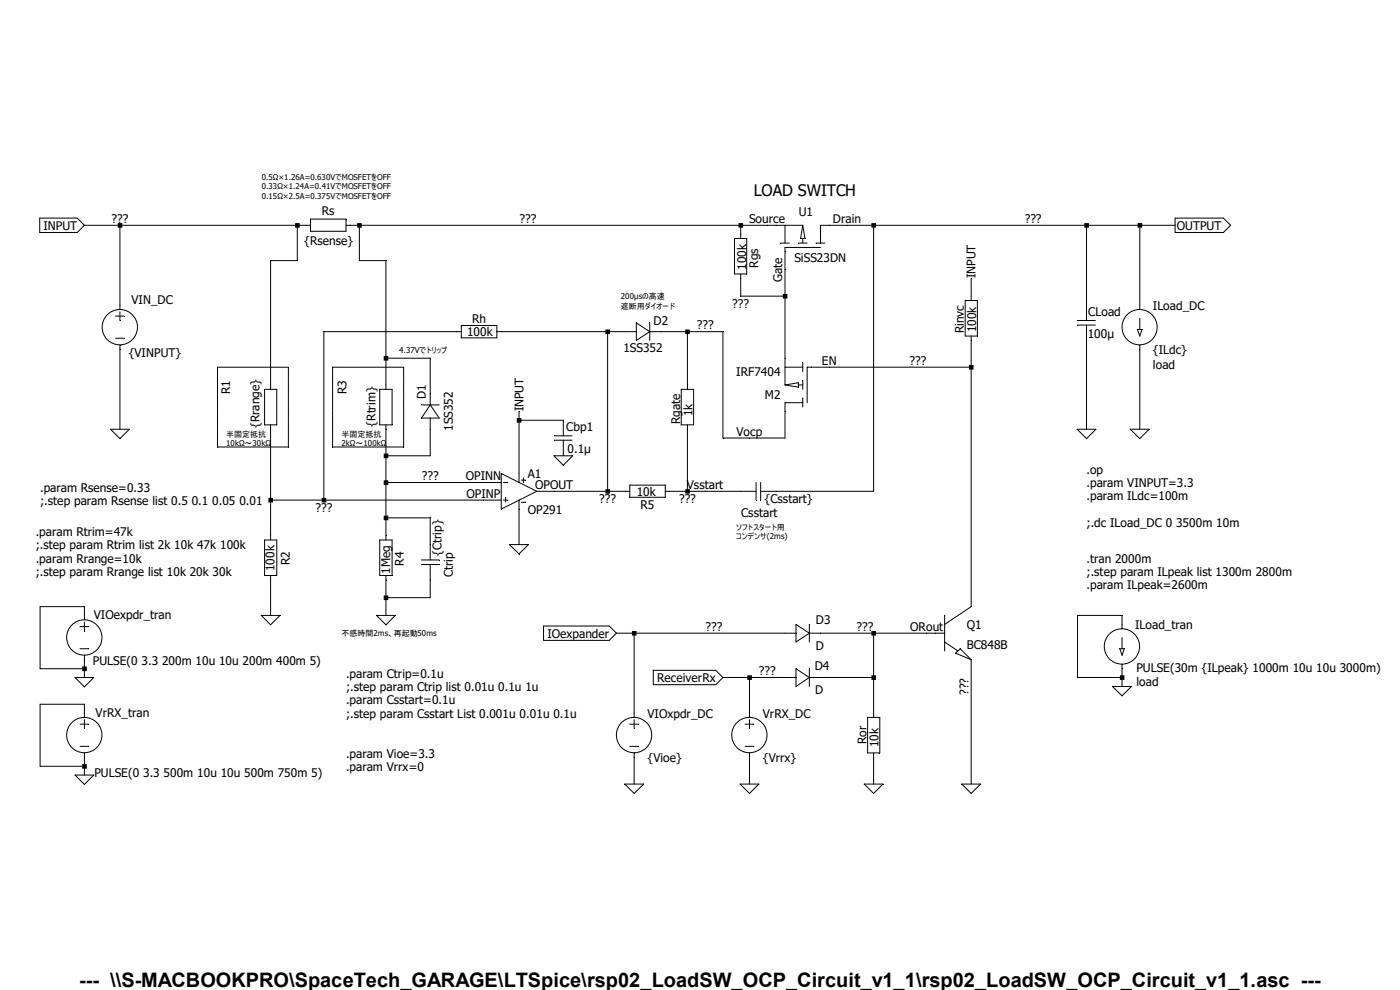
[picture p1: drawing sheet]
<svg xmlns="http://www.w3.org/2000/svg" width="297mm" height="210mm" viewBox="0 0 297 210" stroke-linecap="round" stroke-linejoin="round" font-family="sans-serif">
<defs><g id="words">
<text font-size="4.2" x="16.8" y="209.3">--- \\S-MACBOOKPRO\SpaceTech_GARAGE\LTSpice\rsp02_LoadSW_OCP_Circuit_v1_1\rsp02_LoadSW_OCP_Circuit_v1_1.asc ---</text>
<text font-size="3.4" x="159.9" y="41.6">LOAD SWITCH</text>
<g font-size="2.5">
<text x="23.7" y="47.3">???</text>
<text x="68.3" y="45.6">Rs</text>
<text x="110.2" y="47.3">???</text>
<text x="158.9" y="47.3">Source</text>
<text x="169.5" y="45.8">U1</text>
<text x="176.7" y="47.3">Drain</text>
<text x="217.4" y="47.3">???</text>
<text x="9.2" y="48.8">INPUT</text>
<text x="64.6" y="52.1">{Rsense}</text>
<text x="249.7" y="48.8">OUTPUT</text>
<text x="158.3" y="57.2" transform="rotate(-90 158.3 57.2)">100k</text>
<text x="160.9" y="56.8" transform="rotate(-90 160.9 56.8)">Rgs</text>
<text x="165.9" y="59.8" transform="rotate(-90 165.9 59.8)">Gate</text>
<text x="168.5" y="55.5">SiSS23DN</text>
<text x="207" y="59.1" transform="rotate(-90 207 59.1)">INPUT</text>
<text x="27.9" y="64.6">VIN_DC</text>
<text x="155.4" y="65.4">???</text>
<text x="244.6" y="65.7">ILoad_DC</text>
<text x="99.1" y="71.4">100k</text>
<text x="100.2" y="68.5">Rh</text>
<text x="138.6" y="69">D2</text>
<text x="147.8" y="69.8">???</text>
<text x="204.5" y="70.7" transform="rotate(-90 204.5 70.7)">Rinvc</text>
<text x="207.1" y="70.5" transform="rotate(-90 207.1 70.5)">100k</text>
<text x="230.8" y="71.7">100µ</text>
<text x="230.9" y="67">CLoad</text>
<text x="27.3" y="75.7">{VINPUT}</text>
<text x="132.2" y="74.8">1SS352</text>
<text x="174.4" y="77.4">EN</text>
<text x="193" y="77.4">???</text>
<text x="244.6" y="75.1">{ILdc}</text>
<text x="48.8" y="83.6" transform="rotate(-90 48.8 83.6)">R1</text>
<text x="73.5" y="83.6" transform="rotate(-90 73.5 83.6)">R3</text>
<text x="156.2" y="79.8">IRF7404</text>
<text x="244.6" y="78.2">load</text>
<text x="90.3" y="84.6" transform="rotate(-90 90.3 84.6)">D1</text>
<text x="111" y="87.3" transform="rotate(-90 111 87.3)">INPUT</text>
<text x="144.3" y="90" transform="rotate(-90 144.3 90)">Rgate</text>
<text x="146.9" y="88.3" transform="rotate(-90 146.9 88.3)">1k</text>
<text x="162.3" y="84.5">M2</text>
<text x="55" y="90.8" transform="rotate(-90 55 90.8)">{Rrange}</text>
<text x="79.6" y="90.5" transform="rotate(-90 79.6 90.5)">{Rtrim}</text>
<text x="96.1" y="91.4" transform="rotate(-90 96.1 91.4)">1SS352</text>
<text x="120.1" y="91.5">Cbp1</text>
<text x="156.3" y="92.4">Vocp</text>
<text x="89.5" y="101.9">???</text>
<text x="98.8" y="101.9">OPINN</text>
<text x="112" y="101.5">A1</text>
<text x="120.4" y="96.2">0.1µ</text>
<text x="230.5" y="100.5">.op</text>
<text x="8.5" y="104.3">.param Rsense=0.33</text>
<text x="8.5" y="107.1">;.step param Rsense list 0.5 0.1 0.05 0.01</text>
<text x="99" y="105.6">OPINP</text>
<text x="113.5" y="103.7">OPOUT</text>
<text x="127.1" y="106.8">???</text>
<text x="135.1" y="105.2">10k</text>
<text x="144.1" y="106.8">???</text>
<text x="145.7" y="103.7">Vsstart</text>
<text x="162.2" y="106.8">{Csstart}</text>
<text x="230.5" y="103.4">.param VINPUT=3.3</text>
<text x="230.5" y="106.2">.param ILdc=100m</text>
<text x="7.6" y="113.7">.param Rtrim=47k</text>
<text x="66.9" y="108.6">???</text>
<text x="112" y="109">OP291</text>
<text x="135.9" y="108.1">R5</text>
<text x="157.2" y="109.6">Csstart</text>
<text x="230.5" y="111.8">;.dc ILoad_DC 0 3500m 10m</text>
<text x="7.6" y="119.3">.param Rrange=10k</text>
<text x="7.6" y="116.5">;.step param Rtrim list 2k 10k 47k 100k</text>
<text x="61.5" y="119.8" transform="rotate(-90 61.5 119.8)">R2</text>
<text x="85.6" y="120" transform="rotate(-90 85.6 120)">R4</text>
<text x="93.6" y="118" transform="rotate(-90 93.6 118)">{Ctrip}</text>
<text x="230.5" y="119.3">.tran 2000m</text>
<text x="7.6" y="122.2">;.step param Rrange list 10k 20k 30k</text>
<text x="58.2" y="121.2" transform="rotate(-90 58.2 121.2)">100k</text>
<text x="82.8" y="121.8" transform="rotate(-90 82.8 121.8)">1Meg</text>
<text x="96.1" y="122.4" transform="rotate(-90 96.1 122.4)">Ctrip</text>
<text x="230.5" y="122.2">;.step param ILpeak list 1300m 2800m</text>
<text x="230.5" y="125">.param ILpeak=2600m</text>
<text x="19.9" y="131.4">VIOexpdr_tran</text>
<text x="116.1" y="135.3">IOexpander</text>
<text x="149.7" y="133.8">???</text>
<text x="173.1" y="137.8">D</text>
<text x="173.1" y="132.4">D3</text>
<text x="181.7" y="133.8">???</text>
<text x="193.1" y="133.8">ORout</text>
<text x="205.1" y="133.5">Q1</text>
<text x="205.1" y="137.7">BC848B</text>
<text x="240.8" y="133.5">ILoad_tran</text>
<text x="19.7" y="141.1">PULSE(0 3.3 200m 10u 10u 200m 400m 5)</text>
<text x="73.4" y="143.8">.param Ctrip=0.1u</text>
<text x="161" y="143.2">???</text>
<text x="172.8" y="142.2">D4</text>
<text x="241.1" y="142.6">PULSE(30m {ILpeak} 1000m 10u 10u 3000m)</text>
<text x="73.4" y="146.6">;.step param Ctrip list 0.01u 0.1u 1u</text>
<text x="73.4" y="149.4">.param Csstart=0.1u</text>
<text x="139.4" y="144.7">ReceiverRx</text>
<text x="172.9" y="147.3">D</text>
<text x="205.4" y="147.4" transform="rotate(-90 205.4 147.4)">???</text>
<text x="241.1" y="145.6">load</text>
<text x="20.3" y="152.1">VrRX_tran</text>
<text x="73.4" y="152.3">;.step param Csstart List 0.001u 0.01u 0.1u</text>
<text x="137.4" y="152.3">VIOxpdr_DC</text>
<text x="161.8" y="152.3">VrRX_DC</text>
<text x="73.4" y="160.7">.param Vioe=3.3</text>
<text x="137.4" y="161.7">{Vioe}</text>
<text x="161.8" y="161.7">{Vrrx}</text>
<text x="183.8" y="157.8" transform="rotate(-90 183.8 157.8)">Ror</text>
<text x="186.4" y="158.5" transform="rotate(-90 186.4 158.5)">10k</text>
<text x="20" y="164.8">PULSE(0 3.3 500m 10u 10u 500m 750m 5)</text>
<text x="73.4" y="163.6">.param Vrrx=0</text>
</g>
<g font-size="1.7">
<text x="55.5" y="38.1">0.5Ω×1.26A=0.630VでMOSFETをOFF</text>
<text x="55.5" y="40.1">0.33Ω×1.24A=0.41VでMOSFETをOFF</text>
<text x="55.5" y="42.1">0.15Ω×2.5A=0.375VでMOSFETをOFF</text>
<text x="131.7" y="63.5">200μsの高速</text>
<text x="131.7" y="65.5">遮断用ダイオード</text>
<text x="84.7" y="74.8">4.37Vでトリップ</text>
<text x="48" y="92.7">半固定抵抗</text>
<text x="48" y="94.7">10kΩ～30kΩ</text>
<text x="72.5" y="92.7">半固定抵抗</text>
<text x="72.5" y="94.7">2kΩ～100kΩ</text>
<text x="156.2" y="112.4">ソフトスタート用</text>
<text x="156.2" y="114.4">コンデンサ(2ms)</text>
<text x="72.5" y="135">不感時間2ms、再起動50ms</text>
</g>
</g></defs>
<g fill="none" stroke="#000" stroke-width=".21">
<path d="M8.4 46.3h8l1.5 1.5-1.5 1.5h-8zM17.9 47.8h48M25.4 47.8v17.9M63.1 47.8v7.5h-5.7v27.3M65.9 46.5h7.5v2.6h-7.5zM73.4 47.8h96.9M76.2 47.8v7.5h5.7v27.3M155.8 50.6h2.6v7.5h-2.6zM157.1 47.8v2.8M157.1 58.1v4.7h9.4M165.6 51.6h1.9M166.5 47.8v3.8"/>
<path d="M169.4 51.6h1.8M170.3 47.8l.5 2.8h-1zM170.3 50.6v1M173.1 51.6h1.9M174.1 52.5h-7.6v29.2M185.3 47.8v56.4h-23.9M206 59.1v4.7M230.5 47.8v20.2M241.8 47.8v17.9M249.3 47.8h-75.2v3.8M249.3 46.3h10.2l1.6 1.5-1.6 1.5h-10.2zM24.5 67.1h1.9"/>
<path d="M24.5 71.8h1.9M25.4 66.1v1.9M25.4 73.2v17.9M46.1 77.9h15.1v16.9h-15.1zM70.6 77.9h15v16.9h-15zM81.9 76h9.4v9.9M97.9 70.4h-29.2v35.7M97.9 69h7.5v2.7h-7.5zM105.4 70.4h29.6M128.9 70.4v33.8M135 68.5l2.8 1.9-2.8 1.8zM137.8 70.4h15.6v22.5h13.1v-7.5h3.8"/>
<path d="M137.8 68.5v3.7M145.8 70.4v12.2M166.5 77.9h3.8M170.3 77v1.8M204.8 63.8h2.5v7.5h-2.5zM206 77.9h-34.8v7.5M206 71.3v57.4l-5.6 3.8M228.6 69h3.8M228.6 68h3.8M230.5 69v22.1M241.3 69.9h1l-.5 1.4zM241.8 67.5v2.4"/>
<path d="M241.8 73.2v17.9M23.5 91.1h3.9l-2 1.9zM56.1 82.6h2.6v7.5h-2.6zM57.4 90.1v24.5M80.6 82.6h2.6v7.5h-2.6zM81.9 90.1v24.5M89.4 85.9h3.8M91.3 88.7v8h-9.4M91.3 85.9l1.9 2.8h-3.8zM110.1 89.2h9.4v3.3M110.1 87.3v15.1M117.5 96.7h4l-2 2z"/>
<path d="M117.6 93.4h3.8M117.6 92.5h3.8M119.5 93.4v3.3M144.5 82.6h2.7v7.5h-2.7zM145.8 90.1v14.1M166.5 81.7l2.9-.5v.9zM169.4 81.7h.9M170.3 80.7v1.9M170.3 84.5v1.9M228.5 91.1h4l-2 1.9zM239.8 91.1h4l-2 1.9zM56.1 114.6h2.6v7.5h-2.6z"/>
<path d="M57.4 106.1h48.9M80.6 114.6h2.6v7.5h-2.6zM81.9 109.9h9.4v8.9M81.9 102.4h24.4M89.4 118.8h3.8M89.4 119.8h3.8M91.3 119.8v7h-9.4M106.3 100.5l7.6 3.7-7.6 3.8zM106.8 102.4h.9M106.8 106.1h.9M107.3 105.6v1M108.1 115.5h4l-2 2z"/>
<path d="M110.1 106.1v9.4M110.6 101.9h.9M110.6 106.6h.9M111 101.4v1M113.9 104.2h19.7M133.6 102.9h7.5v2.6h-7.5zM141.1 104.2h19.3M160.4 102.4v3.7M161.4 102.4v3.7M17 137.6h1.8M17 132.9h1.8M17.9 131.5v-2.8h-9.4v13.2h9.4"/>
<path d="M17.9 132v1.9M17.9 139v4.7M55.4 130.6h4l-2 1.9zM57.4 122.1v8.5M79.9 130.6h4l-2 1.9zM81.9 122.1v8.5M115.3 132.8h13.9l1.6 1.5-1.6 1.5h-13.9zM130.8 134.3h38.1M134.5 134.3v17.9M168.9 132.5l2.8 1.8-2.8 1.9zM171.7 132.5v3.7M171.7 134.3h28.7"/>
<path d="M185.3 134.3v17.9M200.4 136.2l2.8 1.9M200.4 130.6v7.5M202.7 138.6l1-1 2.3 2.4zM206 140v26.3M237.6 137.6h.9l-.5 1.4zM238 133.4v-2.8h-9.4v13.1h9.4M238 135.3v2.3M15.9 143.7h4l-2 2zM17 153.6h1.8M17 158.3h1.8M17.9 152.2v-2.8h-9.4v13.2h9.4"/>
<path d="M17.9 152.7v1.9M17.9 159.7v4.7M133.6 153.6h1.9M133.6 158.3h1.9M134.5 152.7v1.9M134.5 159.7v6.6M138.6 142.2h13.2l1.6 1.5-1.6 1.5h-13.2zM153.4 143.7h15.5M158.1 153.6h1.8M158.1 158.3h1.8M159 143.7v8.5M159 152.7v1.9"/>
<path d="M159 159.7v6.6M168.9 141.9l2.8 1.8-2.8 1.9zM171.7 141.9v3.7M171.7 143.7h13.6M184.1 152.2h2.5v7.5h-2.5zM185.3 159.7v6.6M236 145.6h4l-2 2zM238 140.9v4.7M15.9 164.4h4l-2 2zM132.5 166.3h4.1l-2.1 2zM157 166.3h4l-2 2zM183.3 166.3h4l-2 2z"/>
<path d="M204 166.3h4l-2 2z"/>
<circle cx="25.4" cy="69.4" r="3.7"/>
<circle cx="241.8" cy="69.4" r="3.7"/>
<circle cx="17.9" cy="135.2" r="3.7"/>
<circle cx="238" cy="137.1" r="3.7"/>
<circle cx="17.9" cy="155.9" r="3.7"/>
<circle cx="134.5" cy="155.9" r="3.7"/>
<circle cx="159" cy="155.9" r="3.7"/>
</g>
<path d="M17.4 141.4h1v1h-1zM17.4 162.1h1v1h-1zM25 47.3h1v1h-1zM56.9 105.6h1v1h-1zM62.6 47.3h1v1h-1zM68.2 105.6h1v1h-1zM75.8 47.3h1v1h-1zM81.4 75.5h1v1h-1zM81.4 96.2h1v1h-1zM81.4 101.9h1v1h-1zM81.4 109.4h1v1h-1zM81.4 126.3h1v1h-1zM109.6 88.7h1v1h-1zM128.4 69.9h1v1h-1zM128.4 103.8h1v.9h-1zM134.1 133.9h.9v.9h-.9zM145.4 69.9h.9v1h-.9zM145.4 103.8h.9v.9h-.9zM156.7 47.3h.9v1h-.9zM158.5 143.3h1v.9h-1zM166.1 62.4h.9v.9h-.9zM184.9 47.3h.9v1h-.9zM184.9 133.9h.9v.9h-.9zM184.9 143.3h.9v.9h-.9zM205.6 77.4h.9v1h-.9zM230 47.3h1v1h-1zM237.6 143.3h.9v.9h-.9zM241.3 47.3h1v1h-1z" fill-rule="evenodd" fill="#000"/>
<use href="#words"/>
</svg>
